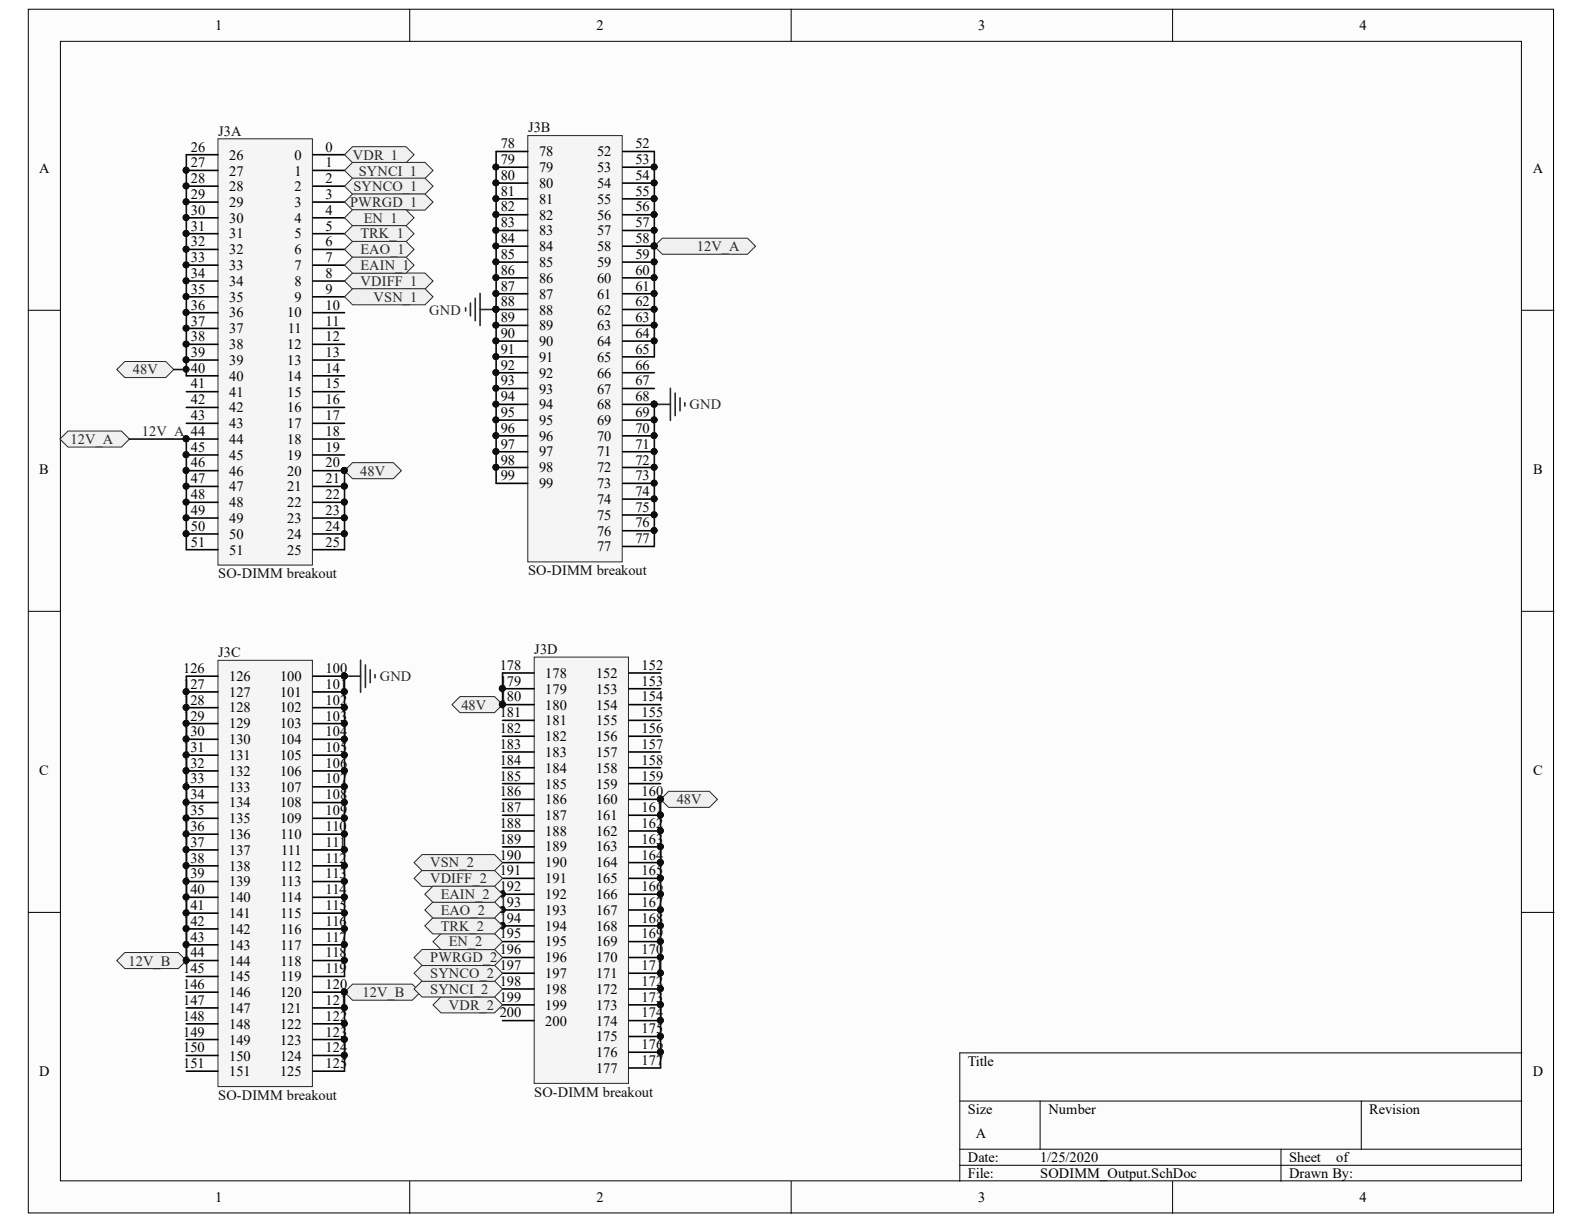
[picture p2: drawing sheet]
<svg xmlns="http://www.w3.org/2000/svg" width="279mm" height="216mm" viewBox="0 0 279 216" stroke-linecap="round" stroke-linejoin="round" font-family="sans-serif">
<defs><g id="words">
<g font-size="2.5">
<text x="38" y="5.3">1</text>
<text x="105.2" y="5.3">2</text>
<text x="172.6" y="5.3">3</text>
<text x="239.8" y="5.3">4</text>
<text x="33.7" y="29.5">27</text>
<text x="33.7" y="26.7">26</text>
<text x="40.4" y="28.2">26</text>
<text x="51.9" y="28.2">0</text>
<text x="57.4" y="26.7">0</text>
<text x="57.4" y="29.5">1</text>
<text x="88.3" y="28.9">79</text>
<text x="88.3" y="26.1">78</text>
<text x="95.1" y="27.6">78</text>
<text x="105.3" y="27.6">52</text>
<text x="112.1" y="26.1">52</text>
<text x="112.1" y="28.9">53</text>
<text x="6.9" y="30.4">A</text>
<text x="33.7" y="35.1">29</text>
<text x="33.7" y="32.3">28</text>
<text x="40.4" y="33.7">28</text>
<text x="40.4" y="31">27</text>
<text x="51.9" y="31">1</text>
<text x="51.9" y="33.7">2</text>
<text x="57.4" y="32.3">2</text>
<text x="57.4" y="35.1">3</text>
<text x="88.3" y="34.5">81</text>
<text x="88.3" y="31.7">80</text>
<text x="95.1" y="35.9">81</text>
<text x="95.1" y="33.2">80</text>
<text x="95.1" y="30.4">79</text>
<text x="105.3" y="30.4">53</text>
<text x="105.3" y="33.2">54</text>
<text x="105.3" y="35.9">55</text>
<text x="112.1" y="31.7">54</text>
<text x="112.1" y="34.5">55</text>
<text x="270.4" y="30.4">A</text>
<text x="33.7" y="40.7">31</text>
<text x="33.7" y="37.9">30</text>
<text x="40.4" y="39.3">30</text>
<text x="40.4" y="36.5">29</text>
<text x="51.9" y="36.5">3</text>
<text x="51.9" y="39.3">4</text>
<text x="57.4" y="37.9">4</text>
<text x="57.4" y="40.7">5</text>
<text x="88.3" y="40.1">83</text>
<text x="88.3" y="37.3">82</text>
<text x="95.1" y="41.5">83</text>
<text x="95.1" y="38.7">82</text>
<text x="105.3" y="38.7">56</text>
<text x="105.3" y="41.5">57</text>
<text x="112.1" y="37.3">56</text>
<text x="112.1" y="40.1">57</text>
<text x="33.7" y="46.3">33</text>
<text x="33.7" y="43.5">32</text>
<text x="40.4" y="47.6">33</text>
<text x="40.4" y="44.8">32</text>
<text x="40.4" y="42">31</text>
<text x="51.9" y="42">5</text>
<text x="51.9" y="44.8">6</text>
<text x="51.9" y="47.6">7</text>
<text x="57.4" y="43.5">6</text>
<text x="57.4" y="46.3">7</text>
<text x="88.3" y="45.7">85</text>
<text x="88.3" y="42.9">84</text>
<text x="95.1" y="47.1">85</text>
<text x="95.1" y="44.3">84</text>
<text x="105.3" y="44.3">58</text>
<text x="105.3" y="47.1">59</text>
<text x="112.1" y="42.9">58</text>
<text x="112.1" y="45.7">59</text>
<text x="33.7" y="51.8">35</text>
<text x="33.7" y="49.1">34</text>
<text x="40.4" y="53.2">35</text>
<text x="40.4" y="50.4">34</text>
<text x="51.9" y="50.4">8</text>
<text x="51.9" y="53.2">9</text>
<text x="57.4" y="49.1">8</text>
<text x="57.4" y="51.8">9</text>
<text x="88.3" y="51.3">87</text>
<text x="88.3" y="48.5">86</text>
<text x="95.1" y="52.7">87</text>
<text x="95.1" y="49.9">86</text>
<text x="105.3" y="49.9">60</text>
<text x="105.3" y="52.7">61</text>
<text x="112.1" y="48.5">60</text>
<text x="112.1" y="51.3">61</text>
<text x="33.7" y="57.4">37</text>
<text x="33.7" y="54.6">36</text>
<text x="40.4" y="58.8">37</text>
<text x="40.4" y="56">36</text>
<text x="50.7" y="56">10</text>
<text x="50.8" y="58.8">11</text>
<text x="57.4" y="54.6">10</text>
<text x="57.4" y="57.4">11</text>
<text x="88.3" y="59.6">90</text>
<text x="88.3" y="56.8">89</text>
<text x="88.3" y="54">88</text>
<text x="95.1" y="58.3">89</text>
<text x="95.1" y="55.5">88</text>
<text x="105.3" y="55.5">62</text>
<text x="105.3" y="58.3">63</text>
<text x="112.1" y="54">62</text>
<text x="112.1" y="56.8">63</text>
<text x="112.1" y="59.6">64</text>
<text x="33.7" y="65.7">40</text>
<text x="33.7" y="62.9">39</text>
<text x="33.7" y="60.1">38</text>
<text x="40.4" y="64.4">39</text>
<text x="40.4" y="61.6">38</text>
<text x="50.7" y="61.6">12</text>
<text x="50.7" y="64.4">13</text>
<text x="57.4" y="60.1">12</text>
<text x="57.4" y="62.9">13</text>
<text x="57.4" y="65.7">14</text>
<text x="88.3" y="65.2">92</text>
<text x="88.3" y="62.4">91</text>
<text x="95.1" y="63.9">91</text>
<text x="95.1" y="61.1">90</text>
<text x="105.3" y="61.1">64</text>
<text x="105.3" y="63.9">65</text>
<text x="112.1" y="62.4">65</text>
<text x="112.1" y="65.2">66</text>
<text x="33.7" y="71.3">42</text>
<text x="33.7" y="68.5">41</text>
<text x="40.4" y="69.9">41</text>
<text x="40.4" y="67.2">40</text>
<text x="50.7" y="67.2">14</text>
<text x="50.7" y="69.9">15</text>
<text x="57.4" y="68.5">15</text>
<text x="57.4" y="71.3">16</text>
<text x="88.3" y="70.8">94</text>
<text x="88.3" y="68">93</text>
<text x="95.1" y="69.4">93</text>
<text x="95.1" y="66.6">92</text>
<text x="105.3" y="66.6">66</text>
<text x="105.3" y="69.4">67</text>
<text x="112.1" y="68">67</text>
<text x="112.1" y="70.8">68</text>
<text x="33.7" y="74.1">43</text>
<text x="40.4" y="75.5">43</text>
<text x="40.4" y="72.7">42</text>
<text x="50.7" y="72.7">16</text>
<text x="50.7" y="75.5">17</text>
<text x="57.4" y="74.1">17</text>
<text x="57.4" y="76.9">18</text>
<text x="88.3" y="76.4">96</text>
<text x="88.3" y="73.6">95</text>
<text x="95.1" y="77.7">96</text>
<text x="95.1" y="74.9">95</text>
<text x="95.1" y="72.1">94</text>
<text x="105.3" y="72.1">68</text>
<text x="105.3" y="74.9">69</text>
<text x="105.3" y="77.7">70</text>
<text x="112.1" y="73.6">69</text>
<text x="112.1" y="76.4">70</text>
<text x="6.9" y="83.6">B</text>
<text x="33.7" y="82.5">46</text>
<text x="33.7" y="79.7">45</text>
<text x="40.4" y="83.9">46</text>
<text x="40.4" y="81.1">45</text>
<text x="40.4" y="78.3">44</text>
<text x="50.7" y="78.3">18</text>
<text x="50.7" y="81.1">19</text>
<text x="50.7" y="83.9">20</text>
<text x="57.4" y="79.7">19</text>
<text x="57.4" y="82.5">20</text>
<text x="88.3" y="81.9">98</text>
<text x="88.3" y="79.2">97</text>
<text x="95.1" y="83.3">98</text>
<text x="95.1" y="80.5">97</text>
<text x="105.3" y="80.5">71</text>
<text x="105.3" y="83.3">72</text>
<text x="112.1" y="79.2">71</text>
<text x="112.1" y="81.9">72</text>
<text x="270.4" y="83.6">B</text>
<text x="33.7" y="88">48</text>
<text x="33.7" y="85.2">47</text>
<text x="40.4" y="89.5">48</text>
<text x="40.4" y="86.7">47</text>
<text x="50.7" y="86.7">21</text>
<text x="50.7" y="89.5">22</text>
<text x="57.4" y="85.2">21</text>
<text x="57.4" y="88">22</text>
<text x="88.3" y="84.7">99</text>
<text x="95.1" y="86.1">99</text>
<text x="105.3" y="86.1">73</text>
<text x="105.3" y="88.9">74</text>
<text x="112.1" y="84.7">73</text>
<text x="112.1" y="87.5">74</text>
<text x="33.7" y="93.6">50</text>
<text x="33.7" y="90.8">49</text>
<text x="40.4" y="95.1">50</text>
<text x="40.4" y="92.3">49</text>
<text x="50.7" y="92.3">23</text>
<text x="50.7" y="95.1">24</text>
<text x="57.4" y="90.8">23</text>
<text x="57.4" y="93.6">24</text>
<text x="105.3" y="91.7">75</text>
<text x="105.3" y="94.5">76</text>
<text x="112.1" y="90.2">75</text>
<text x="112.1" y="93">76</text>
<text x="112.1" y="95.8">77</text>
<text x="33.7" y="96.4">51</text>
<text x="40.4" y="97.8">51</text>
<text x="50.7" y="97.8">25</text>
<text x="57.4" y="96.4">25</text>
<text x="105.3" y="97.3">77</text>
<text x="32.3" y="118.7">126</text>
<text x="57.4" y="118.7">100</text>
<text x="88.1" y="118.1">178</text>
<text x="96.2" y="119.6">178</text>
<text x="105.1" y="119.6">152</text>
<text x="113.2" y="118.1">152</text>
<text x="32.3" y="124.3">128</text>
<text x="32.3" y="121.5">127</text>
<text x="40.4" y="125.7">128</text>
<text x="40.4" y="122.9">127</text>
<text x="40.4" y="120.1">126</text>
<text x="49.4" y="120.1">100</text>
<text x="49.4" y="122.9">101</text>
<text x="49.4" y="125.7">102</text>
<text x="57.4" y="121.5">101</text>
<text x="57.4" y="124.3">102</text>
<text x="88.1" y="123.7">180</text>
<text x="88.1" y="120.9">179</text>
<text x="96.2" y="125.2">180</text>
<text x="96.2" y="122.4">179</text>
<text x="105.1" y="122.4">153</text>
<text x="105.1" y="125.2">154</text>
<text x="113.2" y="120.9">153</text>
<text x="113.2" y="123.7">154</text>
<text x="32.3" y="129.9">130</text>
<text x="32.3" y="127.1">129</text>
<text x="40.4" y="131.2">130</text>
<text x="40.4" y="128.5">129</text>
<text x="49.4" y="128.5">103</text>
<text x="49.4" y="131.2">104</text>
<text x="57.4" y="127.1">103</text>
<text x="57.4" y="129.9">104</text>
<text x="88.1" y="129.3">182</text>
<text x="88.1" y="126.5">181</text>
<text x="96.2" y="130.7">182</text>
<text x="96.2" y="128">181</text>
<text x="105.1" y="128">155</text>
<text x="105.1" y="130.7">156</text>
<text x="113.2" y="126.5">155</text>
<text x="113.2" y="129.3">156</text>
<text x="6.9" y="136.7">C</text>
<text x="32.3" y="135.4">132</text>
<text x="32.3" y="132.7">131</text>
<text x="40.4" y="136.8">132</text>
<text x="40.4" y="134">131</text>
<text x="49.4" y="134">105</text>
<text x="49.4" y="136.8">106</text>
<text x="57.4" y="132.7">105</text>
<text x="57.4" y="135.4">106</text>
<text x="88.1" y="137.7">185</text>
<text x="88.1" y="134.9">184</text>
<text x="88.1" y="132.1">183</text>
<text x="96.2" y="136.3">184</text>
<text x="96.2" y="133.5">183</text>
<text x="105.1" y="133.5">157</text>
<text x="105.1" y="136.3">158</text>
<text x="113.2" y="132.1">157</text>
<text x="113.2" y="134.9">158</text>
<text x="113.2" y="137.7">159</text>
<text x="270.4" y="136.7">C</text>
<text x="32.3" y="143.8">135</text>
<text x="32.3" y="141">134</text>
<text x="32.3" y="138.2">133</text>
<text x="40.4" y="142.4">134</text>
<text x="40.4" y="139.6">133</text>
<text x="49.4" y="139.6">107</text>
<text x="49.4" y="142.4">108</text>
<text x="57.4" y="138.2">107</text>
<text x="57.4" y="141">108</text>
<text x="57.4" y="143.8">109</text>
<text x="88.1" y="143.3">187</text>
<text x="88.1" y="140.5">186</text>
<text x="96.2" y="141.9">186</text>
<text x="96.2" y="139.1">185</text>
<text x="105.1" y="139.1">159</text>
<text x="105.1" y="141.9">160</text>
<text x="113.2" y="140.5">160</text>
<text x="113.2" y="143.3">161</text>
<text x="32.3" y="149.3">137</text>
<text x="32.3" y="146.6">136</text>
<text x="40.4" y="148">136</text>
<text x="40.4" y="145.2">135</text>
<text x="49.4" y="145.2">109</text>
<text x="49.5" y="148">110</text>
<text x="57.4" y="146.6">110</text>
<text x="57.4" y="149.3">111</text>
<text x="88.1" y="148.8">189</text>
<text x="88.1" y="146">188</text>
<text x="96.2" y="147.4">188</text>
<text x="96.2" y="144.7">187</text>
<text x="105.1" y="144.7">161</text>
<text x="105.1" y="147.4">162</text>
<text x="113.2" y="146">162</text>
<text x="113.2" y="148.8">163</text>
<text x="32.3" y="154.9">139</text>
<text x="32.3" y="152.1">138</text>
<text x="40.4" y="153.6">138</text>
<text x="40.4" y="150.8">137</text>
<text x="49.5" y="153.6">112</text>
<text x="49.6" y="150.8">111</text>
<text x="57.4" y="152.1">112</text>
<text x="57.4" y="154.9">113</text>
<text x="88.1" y="154.4">191</text>
<text x="88.1" y="151.6">190</text>
<text x="96.2" y="155.8">191</text>
<text x="96.2" y="153">190</text>
<text x="96.2" y="150.2">189</text>
<text x="105.1" y="150.2">163</text>
<text x="105.1" y="153">164</text>
<text x="105.1" y="155.8">165</text>
<text x="113.2" y="151.6">164</text>
<text x="113.2" y="154.4">165</text>
<text x="32.3" y="160.5">141</text>
<text x="32.3" y="157.7">140</text>
<text x="40.4" y="161.9">141</text>
<text x="40.4" y="159.2">140</text>
<text x="40.4" y="156.4">139</text>
<text x="49.5" y="156.4">113</text>
<text x="49.5" y="159.2">114</text>
<text x="49.5" y="161.9">115</text>
<text x="57.4" y="157.7">114</text>
<text x="57.4" y="160.5">115</text>
<text x="88.1" y="160">193</text>
<text x="88.1" y="157.2">192</text>
<text x="96.2" y="161.4">193</text>
<text x="96.2" y="158.6">192</text>
<text x="105.1" y="158.6">166</text>
<text x="105.1" y="161.4">167</text>
<text x="113.2" y="157.2">166</text>
<text x="113.2" y="160">167</text>
<text x="32.3" y="166.1">143</text>
<text x="32.3" y="163.3">142</text>
<text x="40.4" y="167.5">143</text>
<text x="40.4" y="164.7">142</text>
<text x="49.5" y="164.7">116</text>
<text x="49.5" y="167.5">117</text>
<text x="57.4" y="163.3">116</text>
<text x="57.4" y="166.1">117</text>
<text x="88.1" y="165.5">195</text>
<text x="88.1" y="162.8">194</text>
<text x="96.2" y="166.9">195</text>
<text x="96.2" y="164.1">194</text>
<text x="105.1" y="164.1">168</text>
<text x="105.1" y="166.9">169</text>
<text x="113.2" y="162.8">168</text>
<text x="113.2" y="165.5">169</text>
<text x="32.3" y="171.7">145</text>
<text x="32.3" y="168.9">144</text>
<text x="40.4" y="173.1">145</text>
<text x="40.4" y="170.3">144</text>
<text x="49.5" y="170.3">118</text>
<text x="49.5" y="173.1">119</text>
<text x="57.4" y="168.9">118</text>
<text x="57.4" y="171.7">119</text>
<text x="88.1" y="173.9">198</text>
<text x="88.1" y="171.1">197</text>
<text x="88.1" y="168.3">196</text>
<text x="96.2" y="172.5">197</text>
<text x="96.2" y="169.7">196</text>
<text x="105.1" y="169.7">170</text>
<text x="105.1" y="172.5">171</text>
<text x="113.2" y="168.3">170</text>
<text x="113.2" y="171.1">171</text>
<text x="113.2" y="173.9">172</text>
<text x="32.3" y="177.3">147</text>
<text x="32.3" y="174.5">146</text>
<text x="40.4" y="178.7">147</text>
<text x="40.4" y="175.9">146</text>
<text x="49.4" y="175.9">120</text>
<text x="49.4" y="178.7">121</text>
<text x="57.4" y="174.5">120</text>
<text x="57.4" y="177.3">121</text>
<text x="88.1" y="179.5">200</text>
<text x="88.1" y="176.7">199</text>
<text x="96.2" y="178.1">199</text>
<text x="96.2" y="175.3">198</text>
<text x="105.1" y="175.3">172</text>
<text x="105.1" y="178.1">173</text>
<text x="113.2" y="176.7">173</text>
<text x="113.2" y="179.5">174</text>
<text x="32.3" y="185.6">150</text>
<text x="32.3" y="182.8">149</text>
<text x="32.3" y="180">148</text>
<text x="40.4" y="184.3">149</text>
<text x="40.4" y="181.5">148</text>
<text x="49.4" y="181.5">122</text>
<text x="49.4" y="184.3">123</text>
<text x="57.4" y="180">122</text>
<text x="57.4" y="182.8">123</text>
<text x="57.4" y="185.6">124</text>
<text x="96.2" y="180.9">200</text>
<text x="105.1" y="180.9">174</text>
<text x="105.1" y="183.7">175</text>
<text x="113.2" y="182.2">175</text>
<text x="113.2" y="185">176</text>
<text x="6.9" y="189.8">D</text>
<text x="32.3" y="188.4">151</text>
<text x="40.4" y="189.9">151</text>
<text x="40.4" y="187.1">150</text>
<text x="49.4" y="187.1">124</text>
<text x="49.4" y="189.9">125</text>
<text x="57.4" y="188.4">125</text>
<text x="105.1" y="186.5">176</text>
<text x="105.1" y="189.3">177</text>
<text x="113.2" y="187.8">177</text>
<text x="170.7" y="188">Title</text>
<text x="270.4" y="189.8">D</text>
<text x="170.7" y="196.5">Size</text>
<text x="184.9" y="196.5">Number</text>
<text x="241.5" y="196.5">Revision</text>
<text x="172.1" y="200.8">A</text>
<text x="170.7" y="205">Date:</text>
<text x="170.7" y="207.8">File:</text>
<text x="183.5" y="205">1/25/2020</text>
<text x="183.5" y="207.8">SODIMM_Output.SchDoc</text>
<text x="227.4" y="205">Sheet</text>
<text x="227.4" y="207.8">Drawn By:</text>
<text x="235.7" y="205">of</text>
<text x="38" y="212.1">1</text>
<text x="105.2" y="212.1">2</text>
<text x="172.6" y="212.1">3</text>
<text x="239.8" y="212.1">4</text>
</g>
<g font-size="2.5" fill="#0e0e0e">
<text x="38.5" y="23.9">J3A</text>
<text x="93.1" y="23.3">J3B</text>
<text x="38.5" y="102">SO-DIMM breakout</text>
<text x="93.1" y="101.5">SO-DIMM breakout</text>
<text x="38.5" y="115.9">J3C</text>
<text x="94.2" y="115.4">J3D</text>
<text x="38.5" y="194">SO-DIMM breakout</text>
<text x="94.2" y="193.5">SO-DIMM breakout</text>
</g>
<g font-size="2.5" fill="#262626">
<text x="62.3" y="28.2">VDR_1</text>
<text x="62.3" y="33.7">SYNCO_1</text>
<text x="63.3" y="31">SYNCI_1</text>
<text x="61.8" y="36.5">PWRGD_1</text>
<text x="64.2" y="39.3">EN_1</text>
<text x="63.6" y="42">TRK_1</text>
<text x="63.6" y="44.8">EAO_1</text>
<text x="63.6" y="47.6">EAIN_1</text>
<text x="122.9" y="44.3">12V_A</text>
<text x="63.6" y="50.4">VDIFF_1</text>
<text x="65.9" y="53.2">VSN_1</text>
<text x="75.7" y="55.5">GND</text>
<text x="23.4" y="66.1">48V</text>
<text x="25" y="76.9">12V_A 44</text>
<text x="121.6" y="72.1">GND</text>
<text x="12.4" y="78.3">12V_A</text>
<text x="63.5" y="83.9">48V</text>
<text x="67" y="120.1">GND</text>
<text x="81.4" y="125.2">48V</text>
<text x="119.4" y="141.9">48V</text>
<text x="75.9" y="155.8">VDIFF_2</text>
<text x="75.9" y="153">VSN_2</text>
<text x="77.7" y="161.4">EAO_2</text>
<text x="77.7" y="158.6">EAIN_2</text>
<text x="77.7" y="164.1">TRK_2</text>
<text x="79.2" y="166.9">EN_2</text>
<text x="22.7" y="170.3">12V_B</text>
<text x="75.9" y="172.5">SYNCO_2</text>
<text x="75.9" y="169.7">PWRGD_2</text>
<text x="64" y="175.9">12V_B</text>
<text x="75.9" y="175.3">SYNCI_2</text>
<text x="79.2" y="178.1">VDR_2</text>
</g>
</g></defs>
<g fill="#fcfcfc" stroke="#000" stroke-width=".18">
<path d="M5 1.6h269v212.4h-269z"/>
<path d="M10.7 7.3h257.7v201h-257.7z"/>
</g>
<g fill="none" stroke="#000" stroke-width=".18">
<path d="M72.3 1.6v5.7M139.6 1.6v5.7M206.8 1.6v5.7M5 54.7h5.7M268.4 54.7h5.7M5 107.8h5.7M268.4 107.8h5.7M5 160.9h5.7M268.4 160.9h5.7M169.3 194.2h99.1M183.5 194.2v8.5M240.1 194.2v8.5"/>
<path d="M268.4 185.7h-99.1v22.7M72.3 208.4v5.6M139.6 208.4v5.6M169.3 202.7h99.1M169.3 205.5h99.1M206.8 208.4v5.6M226 202.7v5.7"/>
</g>
<path d="M38.4 24.5h16.7v75.2h-16.7z" fill="#f5f5f5" stroke="#262626" stroke-width=".18"/>
<g fill="none" stroke="#000" stroke-width=".28">
<path d="M32.9 27.3h5.5M32.9 30.1h5.5M32.9 32.8h5.5M32.9 35.6h5.5M32.9 38.4h5.5M55.2 27.3h5.6M55.2 30.1h5.6M55.2 32.8h5.6M55.2 35.6h5.6M55.2 38.4h5.6M32.9 41.2h5.5M32.9 44h5.5"/>
<path d="M32.9 46.8h5.5M32.9 49.6h5.5M32.9 52.4h5.5M32.9 55.2h5.5M32.9 57.9h5.5M55.2 41.2h5.6M55.2 44h5.6M55.2 46.8h5.6M55.2 49.6h5.6M55.2 52.4h5.6M55.2 55.2h5.6M55.2 57.9h5.6"/>
<path d="M32.9 60.7h5.5M32.9 63.5h5.5M32.9 66.3h5.5M32.9 69.1h5.5M32.9 71.9h5.5M32.9 74.7h5.5M32.9 77.4h5.5M55.2 60.7h5.6M55.2 63.5h5.6M55.2 66.3h5.6M55.2 69.1h5.6M55.2 71.9h5.6"/>
<path d="M55.2 74.7h5.6M55.2 77.4h5.6M32.9 80.2h5.5M32.9 83h5.5M32.9 85.8h5.5M32.9 88.6h5.5M32.9 91.4h5.5M32.9 94.2h5.5M32.9 97h5.5M55.2 80.2h5.6M55.2 83h5.6M55.2 85.8h5.6"/>
<path d="M55.2 88.6h5.6M55.2 91.4h5.6M55.2 94.2h5.6M55.2 97h5.6"/>
</g>
<g fill="#0e0e0e" stroke="#0e0e0e" stroke-width=".18">
<circle cx="60.7" cy="83" r=".52"/>
<circle cx="60.7" cy="85.8" r=".52"/>
<circle cx="60.7" cy="88.6" r=".52"/>
<circle cx="60.7" cy="91.3" r=".52"/>
<circle cx="60.7" cy="94.1" r=".52"/>
<circle cx="32.8" cy="94.1" r=".52"/>
<circle cx="32.8" cy="91.3" r=".52"/>
<circle cx="32.8" cy="88.6" r=".52"/>
<circle cx="32.8" cy="85.8" r=".52"/>
<circle cx="32.8" cy="83" r=".52"/>
<circle cx="32.8" cy="80.2" r=".52"/>
<circle cx="32.8" cy="77.4" r=".52"/>
<circle cx="32.8" cy="63.5" r=".52"/>
<circle cx="32.8" cy="60.7" r=".52"/>
<circle cx="32.8" cy="57.9" r=".52"/>
<circle cx="32.8" cy="55.1" r=".52"/>
<circle cx="32.8" cy="52.3" r=".52"/>
<circle cx="32.8" cy="49.5" r=".52"/>
<circle cx="32.8" cy="46.7" r=".52"/>
<circle cx="32.8" cy="44" r=".52"/>
<circle cx="32.8" cy="41.2" r=".52"/>
<circle cx="32.8" cy="38.4" r=".52"/>
<circle cx="32.8" cy="35.6" r=".52"/>
<circle cx="32.8" cy="32.8" r=".52"/>
<circle cx="32.8" cy="30" r=".52"/>
</g>
<path d="M93.1 23.9h16.6v75.2h-16.6z" fill="#f5f5f5" stroke="#262626" stroke-width=".18"/>
<g fill="none" stroke="#000" stroke-width=".28">
<path d="M87.5 26.7h5.6M87.5 29.5h5.6M87.5 32.3h5.6M87.5 35.1h5.6M87.5 37.9h5.6M109.8 26.7h5.6M109.8 29.5h5.6M109.8 32.3h5.6M109.8 35.1h5.6M109.8 37.9h5.6M87.5 40.7h5.6M87.5 43.4h5.6"/>
<path d="M87.5 46.2h5.6M87.5 49h5.6M87.5 51.8h5.6M87.5 54.6h5.6M87.5 57.4h5.6M109.8 40.7h5.6M109.8 43.4h5.6M109.8 46.2h5.6M109.8 49h5.6M109.8 51.8h5.6M109.8 54.6h5.6M109.8 57.4h5.6"/>
<path d="M87.5 60.2h5.6M87.5 62.9h5.6M87.5 65.7h5.6M87.5 68.5h5.6M87.5 71.3h5.6M87.5 74.1h5.6M87.5 76.9h5.6M87.5 79.7h5.6M109.8 60.2h5.6M109.8 62.9h5.6M109.8 65.7h5.6M109.8 68.5h5.6"/>
<path d="M109.8 71.3h5.6M109.8 74.1h5.6M109.8 76.9h5.6M109.8 79.7h5.6M87.5 82.5h5.6M87.5 85.3h5.6M109.8 82.5h5.6M109.8 85.3h5.6M109.8 88h5.6M109.8 90.8h5.6M109.8 93.6h5.6M109.8 96.4h5.6"/>
</g>
<g fill="#0e0e0e" stroke="#0e0e0e" stroke-width=".18">
<circle cx="115.4" cy="29.5" r=".52"/>
<circle cx="115.4" cy="32.3" r=".52"/>
<circle cx="115.4" cy="35" r=".52"/>
<circle cx="115.4" cy="37.8" r=".52"/>
<circle cx="115.4" cy="40.6" r=".52"/>
<circle cx="115.4" cy="43.4" r=".52"/>
<circle cx="115.4" cy="46.2" r=".52"/>
<circle cx="115.4" cy="49" r=".52"/>
<circle cx="115.4" cy="51.8" r=".52"/>
<circle cx="115.4" cy="54.5" r=".52"/>
<circle cx="115.4" cy="57.4" r=".52"/>
<circle cx="115.4" cy="60.1" r=".52"/>
<circle cx="115.4" cy="71.3" r=".52"/>
<circle cx="115.4" cy="74.1" r=".52"/>
<circle cx="115.4" cy="76.8" r=".52"/>
<circle cx="115.4" cy="79.6" r=".52"/>
<circle cx="115.4" cy="82.4" r=".52"/>
<circle cx="115.4" cy="85.2" r=".52"/>
<circle cx="115.4" cy="88" r=".52"/>
<circle cx="115.4" cy="90.8" r=".52"/>
<circle cx="115.4" cy="93.6" r=".52"/>
<circle cx="87.5" cy="82.4" r=".52"/>
<circle cx="87.5" cy="79.6" r=".52"/>
<circle cx="87.5" cy="76.8" r=".52"/>
<circle cx="87.5" cy="74.1" r=".52"/>
<circle cx="87.5" cy="71.3" r=".52"/>
<circle cx="87.5" cy="68.5" r=".52"/>
<circle cx="87.5" cy="65.7" r=".52"/>
<circle cx="87.5" cy="62.9" r=".52"/>
<circle cx="87.5" cy="60.1" r=".52"/>
<circle cx="87.5" cy="57.4" r=".52"/>
<circle cx="87.5" cy="54.5" r=".52"/>
<circle cx="87.5" cy="51.8" r=".52"/>
<circle cx="87.5" cy="49" r=".52"/>
<circle cx="87.5" cy="46.2" r=".52"/>
<circle cx="87.5" cy="43.4" r=".52"/>
<circle cx="87.5" cy="40.6" r=".52"/>
<circle cx="87.5" cy="37.8" r=".52"/>
<circle cx="87.5" cy="35" r=".52"/>
<circle cx="87.5" cy="32.3" r=".52"/>
<circle cx="87.5" cy="29.5" r=".52"/>
</g>
<path d="M38.4 116.5h16.7v75.2h-16.7z" fill="#f5f5f5" stroke="#262626" stroke-width=".18"/>
<g fill="none" stroke="#000" stroke-width=".28">
<path d="M32.9 119.3h5.5M55.2 119.3h5.6M32.9 122.1h5.5M32.9 124.8h5.5M32.9 127.6h5.5M32.9 130.4h5.5M32.9 133.2h5.5M32.9 136h5.5M32.9 138.8h5.5M55.2 122.1h5.6M55.2 124.8h5.6M55.2 127.6h5.6"/>
<path d="M55.2 130.4h5.6M55.2 133.2h5.6M55.2 136h5.6M55.2 138.8h5.6M32.9 141.6h5.5M32.9 144.3h5.5M32.9 147.1h5.5M32.9 149.9h5.5M32.9 152.7h5.5M32.9 155.5h5.5M32.9 158.3h5.5M55.2 141.6h5.6"/>
<path d="M55.2 144.3h5.6M55.2 147.1h5.6M55.2 149.9h5.6M55.2 152.7h5.6M55.2 155.5h5.6M55.2 158.3h5.6M32.9 161.1h5.5M32.9 163.9h5.5M32.9 166.7h5.5M32.9 169.4h5.5M32.9 172.2h5.5M32.9 175h5.5"/>
<path d="M32.9 177.8h5.5M55.2 161.1h5.6M55.2 163.9h5.6M55.2 166.7h5.6M55.2 169.4h5.6M55.2 172.2h5.6M55.2 175h5.6M55.2 177.8h5.6M32.9 180.6h5.5M32.9 183.4h5.5M32.9 186.2h5.5M32.9 188.9h5.5"/>
<path d="M55.2 180.6h5.6M55.2 183.4h5.6M55.2 186.2h5.6M55.2 188.9h5.6"/>
</g>
<g fill="#0e0e0e" stroke="#0e0e0e" stroke-width=".18">
<circle cx="60.7" cy="119.2" r=".52"/>
<circle cx="60.7" cy="122" r=".52"/>
<circle cx="60.7" cy="124.8" r=".52"/>
<circle cx="60.7" cy="127.6" r=".52"/>
<circle cx="60.7" cy="130.4" r=".52"/>
<circle cx="60.7" cy="133.2" r=".52"/>
<circle cx="60.7" cy="135.9" r=".52"/>
<circle cx="60.7" cy="138.7" r=".52"/>
<circle cx="60.7" cy="141.5" r=".52"/>
<circle cx="60.7" cy="144.3" r=".52"/>
<circle cx="60.7" cy="147.1" r=".52"/>
<circle cx="60.7" cy="149.9" r=".52"/>
<circle cx="60.7" cy="152.7" r=".52"/>
<circle cx="60.7" cy="155.5" r=".52"/>
<circle cx="60.7" cy="158.2" r=".52"/>
<circle cx="60.7" cy="161" r=".52"/>
<circle cx="60.7" cy="163.8" r=".52"/>
<circle cx="60.7" cy="166.6" r=".52"/>
<circle cx="60.7" cy="169.4" r=".52"/>
<circle cx="60.7" cy="175" r=".52"/>
<circle cx="60.7" cy="177.7" r=".52"/>
<circle cx="60.7" cy="180.5" r=".52"/>
<circle cx="60.7" cy="183.3" r=".52"/>
<circle cx="60.7" cy="186.1" r=".52"/>
<circle cx="32.8" cy="169.4" r=".52"/>
<circle cx="32.8" cy="166.6" r=".52"/>
<circle cx="32.8" cy="163.8" r=".52"/>
<circle cx="32.8" cy="161" r=".52"/>
<circle cx="32.8" cy="158.2" r=".52"/>
<circle cx="32.8" cy="155.5" r=".52"/>
<circle cx="32.8" cy="152.7" r=".52"/>
<circle cx="32.8" cy="149.9" r=".52"/>
<circle cx="32.8" cy="147.1" r=".52"/>
<circle cx="32.8" cy="144.3" r=".52"/>
<circle cx="32.8" cy="141.5" r=".52"/>
<circle cx="32.8" cy="138.7" r=".52"/>
<circle cx="32.8" cy="135.9" r=".52"/>
<circle cx="32.8" cy="133.2" r=".52"/>
<circle cx="32.8" cy="130.4" r=".52"/>
<circle cx="32.8" cy="127.6" r=".52"/>
<circle cx="32.8" cy="124.8" r=".52"/>
<circle cx="32.8" cy="122" r=".52"/>
</g>
<path d="M94.2 115.9h16.7v75.2h-16.7z" fill="#f5f5f5" stroke="#262626" stroke-width=".18"/>
<g fill="none" stroke="#000" stroke-width=".28">
<path d="M88.6 118.7h5.6M110.9 118.7h5.6M88.6 121.5h5.6M88.6 124.3h5.6M88.6 127.1h5.6M88.6 129.9h5.6M88.6 132.6h5.6M88.6 135.4h5.6M88.6 138.2h5.6M110.9 121.5h5.6M110.9 124.3h5.6M110.9 127.1h5.6"/>
<path d="M110.9 129.9h5.6M110.9 132.6h5.6M110.9 135.4h5.6M110.9 138.2h5.6M88.6 141h5.6M88.6 143.8h5.6M88.6 146.6h5.6M88.6 149.4h5.6M88.6 152.2h5.6M88.6 154.9h5.6M88.6 157.7h5.6M110.9 141h5.6"/>
<path d="M110.9 143.8h5.6M110.9 146.6h5.6M110.9 149.4h5.6M110.9 152.2h5.6M110.9 154.9h5.6M110.9 157.7h5.6M88.6 160.5h5.6M88.6 163.3h5.6M88.6 166.1h5.6M88.6 168.9h5.6M88.6 171.7h5.6M88.6 174.4h5.6"/>
<path d="M88.6 177.2h5.6M110.9 160.5h5.6M110.9 163.3h5.6M110.9 166.1h5.6M110.9 168.9h5.6M110.9 171.7h5.6M110.9 174.4h5.6M110.9 177.2h5.6M88.6 180h5.6M110.9 180h5.6M110.9 182.8h5.6M110.9 185.6h5.6"/>
<path d="M110.9 188.4h5.6"/>
</g>
<g fill="#0e0e0e" stroke="#0e0e0e" stroke-width=".18">
<circle cx="116.5" cy="141" r=".52"/>
<circle cx="116.5" cy="143.8" r=".52"/>
<circle cx="116.5" cy="146.5" r=".52"/>
<circle cx="116.5" cy="149.3" r=".52"/>
<circle cx="116.5" cy="152.1" r=".52"/>
<circle cx="116.5" cy="154.9" r=".52"/>
<circle cx="116.5" cy="157.7" r=".52"/>
<circle cx="116.5" cy="160.5" r=".52"/>
<circle cx="116.5" cy="163.3" r=".52"/>
<circle cx="116.5" cy="166" r=".52"/>
<circle cx="116.5" cy="168.9" r=".52"/>
<circle cx="116.5" cy="171.6" r=".52"/>
<circle cx="116.5" cy="174.4" r=".52"/>
<circle cx="116.5" cy="177.2" r=".52"/>
<circle cx="116.5" cy="180" r=".52"/>
<circle cx="116.5" cy="182.8" r=".52"/>
<circle cx="116.5" cy="185.6" r=".52"/>
<circle cx="88.6" cy="163.3" r=".52"/>
<circle cx="88.6" cy="160.5" r=".52"/>
<circle cx="88.6" cy="157.7" r=".52"/>
<circle cx="88.6" cy="124.2" r=".52"/>
<circle cx="88.6" cy="121.4" r=".52"/>
</g>
<path d="M79.7 124.3l1.4-1.4h6.1l1.4 1.4-1.4 1.4h-6.1z" fill-rule="evenodd" fill="#f0f0f0" stroke="#262626" stroke-width=".18"/>
<circle cx="88.6" cy="124.2" r=".52" fill="#0e0e0e" stroke="#0e0e0e" stroke-width=".18"/>
<path d="M116.5 141l1.4-1.4h7.2l1.4 1.4-1.4 1.4h-7.2z" fill-rule="evenodd" fill="#f0f0f0" stroke="#262626" stroke-width=".18"/>
<g fill="#0e0e0e" stroke="#0e0e0e" stroke-width=".18">
<circle cx="116.5" cy="141" r=".52"/>
<circle cx="88.6" cy="124.2" r=".52"/>
</g>
<path d="M88.6 118.7v5.6M116.5 141v47.4" fill="none" stroke="#0e0e0e" stroke-width=".28"/>
<path d="M60.8 83l1.4-1.4h7.2l1.4 1.4-1.4 1.4h-7.2z" fill-rule="evenodd" fill="#f0f0f0" stroke="#262626" stroke-width=".18"/>
<circle cx="60.7" cy="83" r=".52" fill="#0e0e0e" stroke="#0e0e0e" stroke-width=".18"/>
<path d="M20.6 65.2l1.4-1.4h7.2l1.5 1.4-1.5 1.4h-7.2z" fill-rule="evenodd" fill="#f0f0f0" stroke="#262626" stroke-width=".18"/>
<path d="M32.9 27.3v39M30.7 65.2h2.2M60.8 83v14" fill="none" stroke="#0e0e0e" stroke-width=".28"/>
<g fill="#0e0e0e" stroke="#0e0e0e" stroke-width=".18">
<circle cx="60.7" cy="83" r=".52"/>
<circle cx="32.8" cy="65.1" r=".52"/>
</g>
<g fill="#f0f0f0" stroke="#262626" stroke-width=".18">
<path d="M10.6 77.4l1.4-1.4h9.4l1.4 1.4-1.4 1.5h-9.4z" fill-rule="evenodd"/>
<path d="M115.4 43.4l1.4-1.4h15l1.5 1.4-1.5 1.4h-15z" fill-rule="evenodd"/>
</g>
<circle cx="115.4" cy="43.4" r=".52" fill="#0e0e0e" stroke="#0e0e0e" stroke-width=".18"/>
<path d="M115.4 26.7v16.7" fill="none" stroke="#0e0e0e" stroke-width=".28"/>
<path d="M20.6 169.4l1.4-1.4h9.4l1.5 1.4-1.5 1.4h-9.4z" fill-rule="evenodd" fill="#f0f0f0" stroke="#262626" stroke-width=".18"/>
<path d="M115.4 43.4v19.5M32.9 119.3v50.1" fill="none" stroke="#0e0e0e" stroke-width=".28"/>
<g fill="#0e0e0e" stroke="#0e0e0e" stroke-width=".18">
<circle cx="115.4" cy="43.4" r=".52"/>
<circle cx="32.8" cy="169.4" r=".52"/>
</g>
<path d="M60.8 175l1.4-1.4h10.5l1.4 1.4-1.4 1.4h-10.5z" fill-rule="evenodd" fill="#f0f0f0" stroke="#262626" stroke-width=".18"/>
<g fill="#0e0e0e" stroke="#0e0e0e" stroke-width=".18">
<circle cx="60.7" cy="175" r=".52"/>
<circle cx="32.8" cy="77.4" r=".52"/>
<circle cx="115.4" cy="71.3" r=".52"/>
<circle cx="87.5" cy="54.5" r=".52"/>
<circle cx="60.7" cy="119.2" r=".52"/>
</g>
<path d="M87.5 26.7v58.6M22.8 77.4h10.1v19.6M115.4 71.3v25.1M60.8 119.3v52.9M60.8 175v13.9" fill="none" stroke="#0e0e0e" stroke-width=".28"/>
<g fill="none" stroke="#262626" stroke-width=".28">
<path d="M82.1 54.3v.6M83 53.5v2.2M83.8 52.6v4M84.7 51.8v5.6M84.7 54.6h2.8M115.4 71.3h2.8M118.2 68.5v5.7M119.1 69.3v4M119.9 70.2v2.3M120.8 71v.6M60.8 119.3h2.8M63.6 116.4v5.7"/>
<path d="M64.5 117.3v4M65.3 118.1v2.3M66.2 119v.6"/>
</g>
<g fill="#f0f0f0" stroke="#262626" stroke-width=".18">
<path d="M60.8 27.3l1.4-1.4h9.4l1.4 1.4-1.4 1.4h-9.4z" fill-rule="evenodd"/>
<path d="M60.8 30.1l1.4-1.5h12.8l1.4 1.5-1.4 1.4h-12.8z" fill-rule="evenodd"/>
<path d="M60.8 32.8l1.4-1.4h12.8l1.4 1.4-1.4 1.5h-12.8z" fill-rule="evenodd"/>
<path d="M60.8 35.6l1.4-1.4h12.8l1.4 1.4-1.4 1.5h-12.8z" fill-rule="evenodd"/>
<path d="M60.8 38.4l1.4-1.4h9.4l1.4 1.4-1.4 1.4h-9.4z" fill-rule="evenodd"/>
<path d="M76.4 177.2l1.4-1.4h9.4l1.4 1.4-1.4 1.5h-9.4z" fill-rule="evenodd"/>
<path d="M73 174.4l1.5-1.4h12.7l1.4 1.4-1.4 1.5h-12.7z" fill-rule="evenodd"/>
<path d="M73 171.7l1.5-1.4h12.7l1.4 1.4-1.4 1.4h-12.7z" fill-rule="evenodd"/>
<path d="M73 168.9l1.5-1.4h12.7l1.4 1.4-1.4 1.4h-12.7z" fill-rule="evenodd"/>
<path d="M76.4 166.1l1.4-1.4h9.4l1.4 1.4-1.4 1.4h-9.4z" fill-rule="evenodd"/>
<path d="M73 154.9l1.5-1.4h12.7l1.4 1.4-1.4 1.4h-12.7z" fill-rule="evenodd"/>
<path d="M73 152.2l1.5-1.5h12.7l1.4 1.5-1.4 1.4h-12.7z" fill-rule="evenodd"/>
<path d="M74.9 163.3l1.5-1.4h10.8l1.4 1.4-1.4 1.4h-10.8z" fill-rule="evenodd"/>
<path d="M74.9 160.5l1.5-1.4h10.8l1.4 1.4-1.4 1.4h-10.8z" fill-rule="evenodd"/>
<path d="M74.9 157.7l1.5-1.4h10.8l1.4 1.4-1.4 1.5h-10.8z" fill-rule="evenodd"/>
<path d="M60.8 49.6l1.4-1.4h12.8l1.4 1.4-1.4 1.4h-12.8z" fill-rule="evenodd"/>
<path d="M60.8 52.4l1.4-1.5h12.8l1.4 1.5-1.4 1.4h-12.8z" fill-rule="evenodd"/>
<path d="M60.8 41.2l1.4-1.4h9.4l1.4 1.4-1.4 1.4h-9.4z" fill-rule="evenodd"/>
<path d="M60.8 44l1.4-1.4h9.4l1.4 1.4-1.4 1.4h-9.4z" fill-rule="evenodd"/>
<path d="M60.8 46.8l1.4-1.4h9.4l1.4 1.4-1.4 1.4h-9.4z" fill-rule="evenodd"/>
</g>
<use href="#words"/>
</svg>
